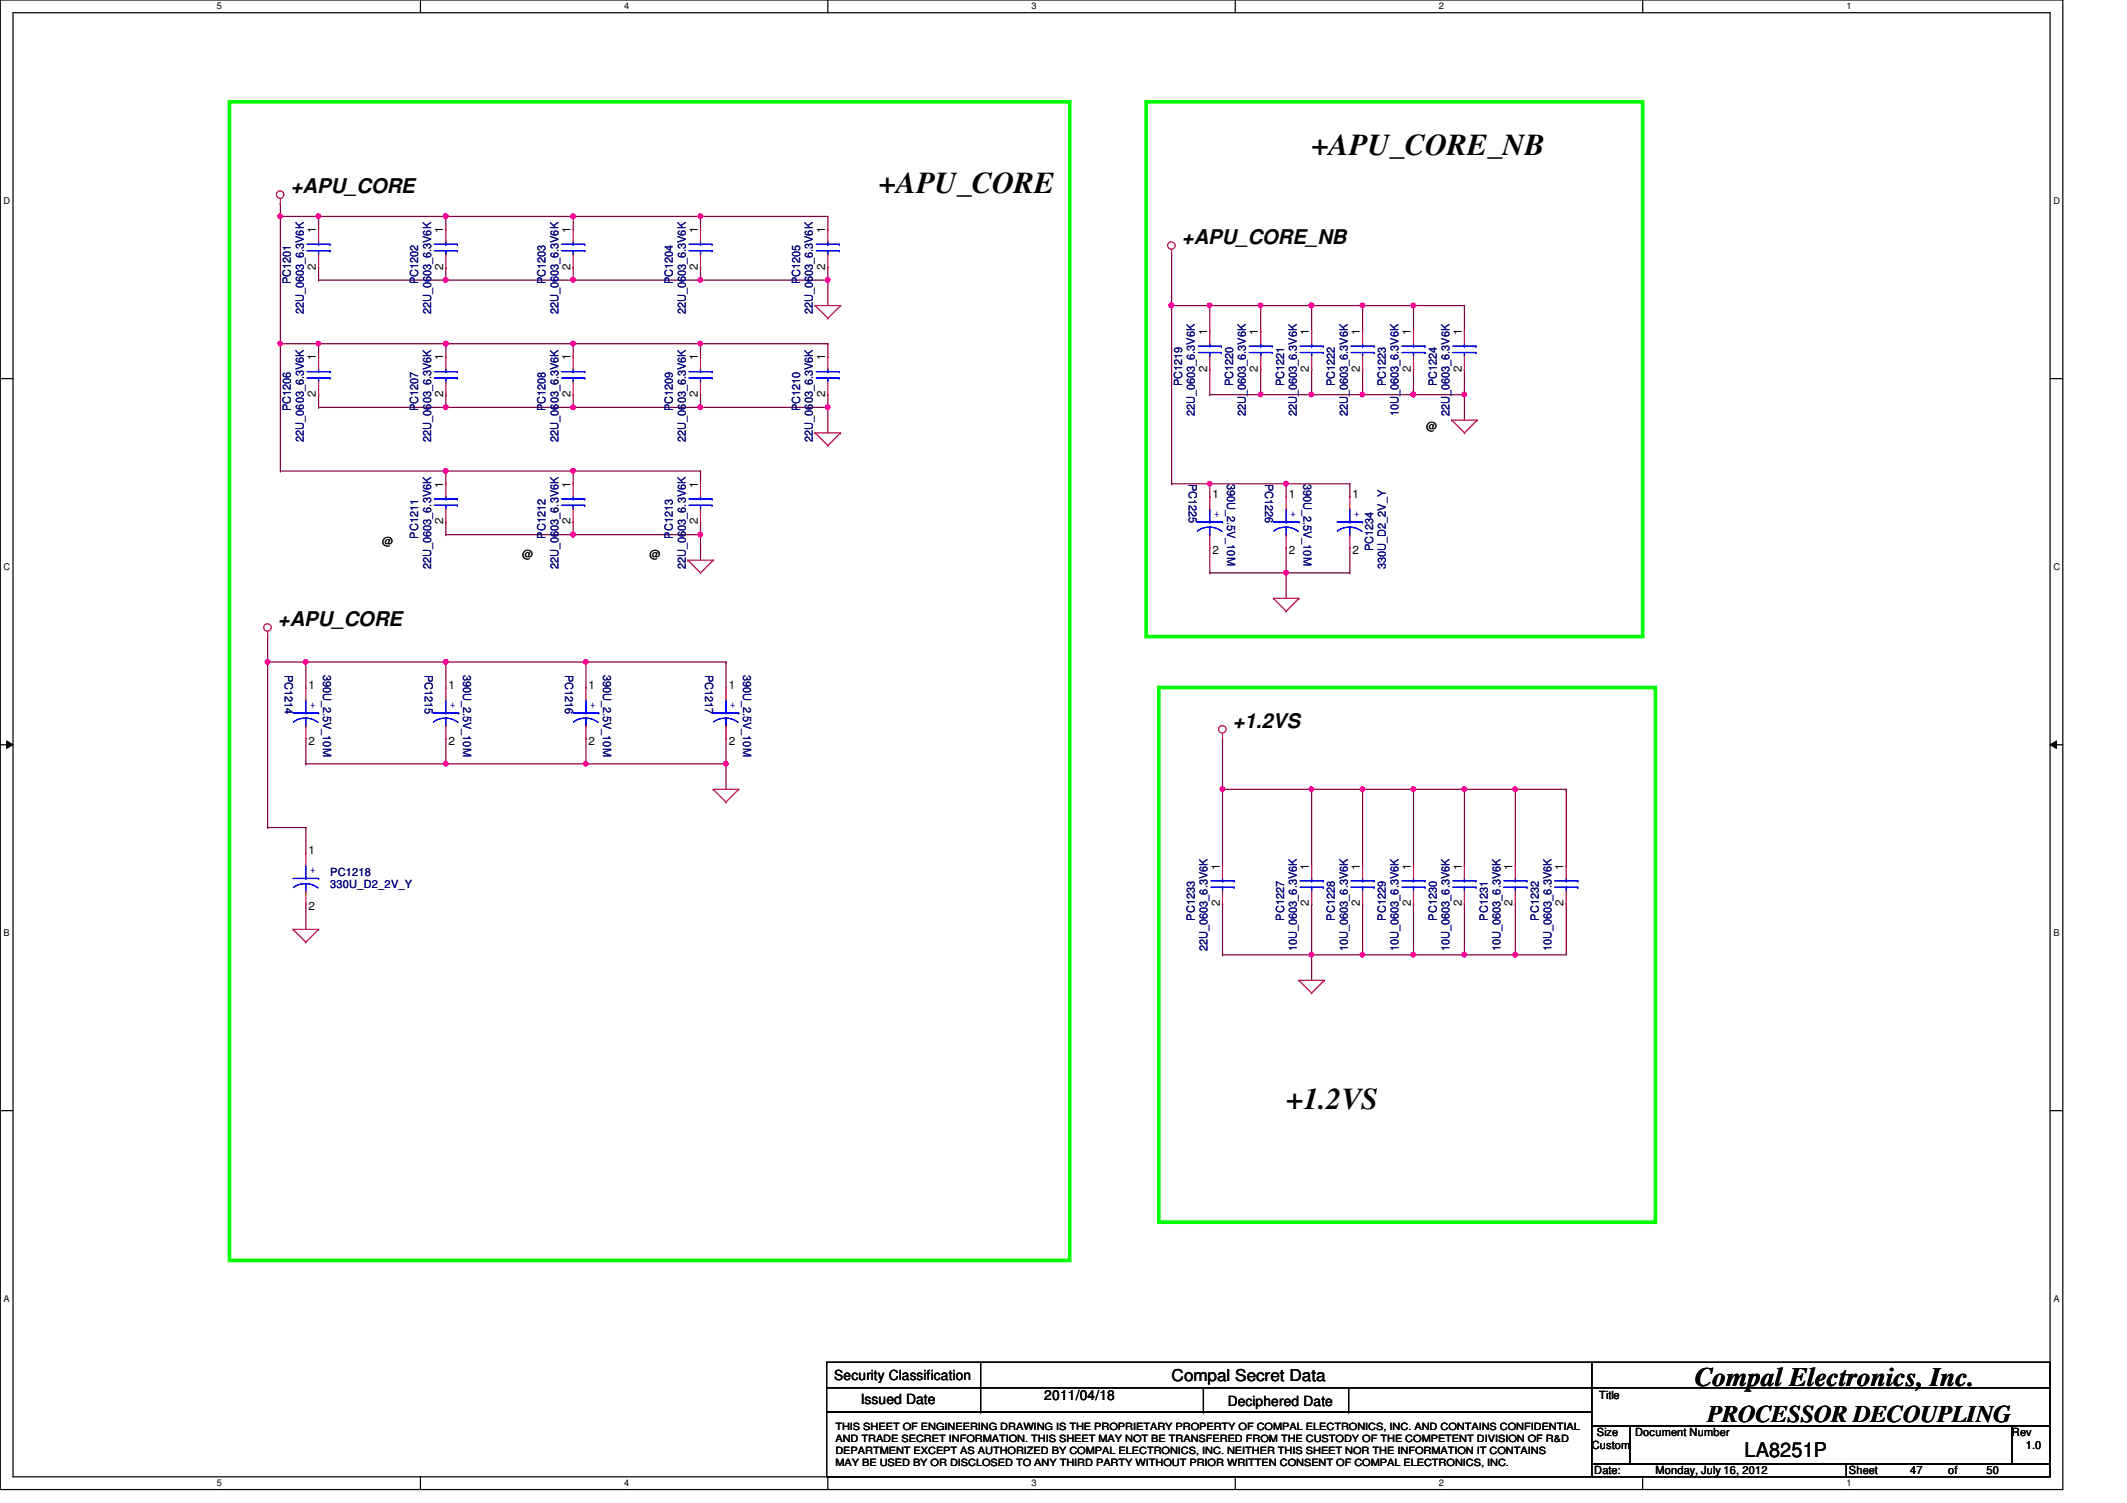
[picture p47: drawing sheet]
<svg xmlns="http://www.w3.org/2000/svg" width="297mm" height="210mm" viewBox="0 0 297 210" stroke-linecap="round" stroke-linejoin="round" font-family="sans-serif">
<defs><g id="words">
<g font-size="4.2">
<text x="183.2" y="21.6">+APU_CORE_NB</text>
<text x="122.7" y="26.9">+APU_CORE</text>
<text x="179.6" y="154.9">+1.2VS</text>
</g>
<text font-size="3.7" x="236.7" y="193.6">Compal Electronics, Inc.</text>
<text font-size="3.3" x="238.5" y="198.6">PROCESSOR DECOUPLING</text>
<g font-size="2.8">
<text x="40.6" y="26.9">+APU_CORE</text>
<text x="165.1" y="34">+APU_CORE_NB</text>
<text x="38.8" y="87.4">+APU_CORE</text>
<text x="172.2" y="101.6">+1.2VS</text>
<text x="243.6" y="203.5">LA8251P</text>
</g>
<text font-size="2.3" x="163.6" y="192.9">Compal Secret Data</text>
<g font-size="1.9">
<text x="116.5" y="192.7">Security Classification</text>
<text x="120.2" y="196.1">Issued Date</text>
<text x="145.8" y="195.6">2011/04/18</text>
<text x="171.4" y="196.3">Deciphered Date</text>
</g>
<g font-size="1.6">
<text x="44.1" y="32.6" transform="rotate(-90 44.1 32.6)">1</text>
<text x="61.9" y="32.6" transform="rotate(-90 61.9 32.6)">1</text>
<text x="79.7" y="32.6" transform="rotate(-90 79.7 32.6)">1</text>
<text x="97.4" y="32.6" transform="rotate(-90 97.4 32.6)">1</text>
<text x="115.2" y="32.6" transform="rotate(-90 115.2 32.6)">1</text>
<text x="44.1" y="37.7" transform="rotate(-90 44.1 37.7)">2</text>
<text x="61.9" y="37.7" transform="rotate(-90 61.9 37.7)">2</text>
<text x="79.7" y="37.7" transform="rotate(-90 79.7 37.7)">2</text>
<text x="97.4" y="37.7" transform="rotate(-90 97.4 37.7)">2</text>
<text x="115.2" y="37.7" transform="rotate(-90 115.2 37.7)">2</text>
<text x="168.6" y="46.8" transform="rotate(-90 168.6 46.8)">1</text>
<text x="175.7" y="46.8" transform="rotate(-90 175.7 46.8)">1</text>
<text x="182.8" y="46.8" transform="rotate(-90 182.8 46.8)">1</text>
<text x="189.9" y="46.8" transform="rotate(-90 189.9 46.8)">1</text>
<text x="197" y="46.8" transform="rotate(-90 197 46.8)">1</text>
<text x="204.1" y="46.8" transform="rotate(-90 204.1 46.8)">1</text>
<text x="44.1" y="50.3" transform="rotate(-90 44.1 50.3)">1</text>
<text x="61.9" y="50.3" transform="rotate(-90 61.9 50.3)">1</text>
<text x="79.7" y="50.3" transform="rotate(-90 79.7 50.3)">1</text>
<text x="97.4" y="50.3" transform="rotate(-90 97.4 50.3)">1</text>
<text x="115.2" y="50.3" transform="rotate(-90 115.2 50.3)">1</text>
<text x="168.6" y="51.9" transform="rotate(-90 168.6 51.9)">2</text>
<text x="175.7" y="51.9" transform="rotate(-90 175.7 51.9)">2</text>
<text x="182.8" y="51.9" transform="rotate(-90 182.8 51.9)">2</text>
<text x="189.9" y="51.9" transform="rotate(-90 189.9 51.9)">2</text>
<text x="197" y="51.9" transform="rotate(-90 197 51.9)">2</text>
<text x="204.1" y="51.9" transform="rotate(-90 204.1 51.9)">2</text>
<text x="44.1" y="55.5" transform="rotate(-90 44.1 55.5)">2</text>
<text x="61.9" y="55.5" transform="rotate(-90 61.9 55.5)">2</text>
<text x="79.7" y="55.5" transform="rotate(-90 79.7 55.5)">2</text>
<text x="97.4" y="55.5" transform="rotate(-90 97.4 55.5)">2</text>
<text x="115.2" y="55.5" transform="rotate(-90 115.2 55.5)">2</text>
<text x="199.2" y="60.1">@</text>
<text x="61.9" y="68.1" transform="rotate(-90 61.9 68.1)">1</text>
<text x="79.7" y="68.1" transform="rotate(-90 79.7 68.1)">1</text>
<text x="97.4" y="68.1" transform="rotate(-90 97.4 68.1)">1</text>
<text x="169.3" y="69.5">1</text>
<text x="180" y="69.5">1</text>
<text x="188.9" y="69.5">1</text>
<text x="53.4" y="76.1">@</text>
<text x="61.9" y="73.2" transform="rotate(-90 61.9 73.2)">2</text>
<text x="72.9" y="77.9">@</text>
<text x="79.7" y="73.2" transform="rotate(-90 79.7 73.2)">2</text>
<text x="90.7" y="77.9">@</text>
<text x="97.4" y="73.2" transform="rotate(-90 97.4 73.2)">2</text>
<text x="169.3" y="77.3">2</text>
<text x="180" y="77.3">2</text>
<text x="188.9" y="77.3">2</text>
<text x="43.1" y="96.2">1</text>
<text x="62.6" y="96.2">1</text>
<text x="82.2" y="96.2">1</text>
<text x="101.8" y="96.2">1</text>
<text x="43.1" y="104">2</text>
<text x="62.6" y="104">2</text>
<text x="82.2" y="104">2</text>
<text x="101.8" y="104">2</text>
<text x="43.1" y="119.3">1</text>
<text x="170.3" y="121.5" transform="rotate(-90 170.3 121.5)">1</text>
<text x="182.8" y="121.5" transform="rotate(-90 182.8 121.5)">1</text>
<text x="189.9" y="121.5" transform="rotate(-90 189.9 121.5)">1</text>
<text x="197" y="121.5" transform="rotate(-90 197 121.5)">1</text>
<text x="204.1" y="121.5" transform="rotate(-90 204.1 121.5)">1</text>
<text x="211.2" y="121.5" transform="rotate(-90 211.2 121.5)">1</text>
<text x="218.4" y="121.5" transform="rotate(-90 218.4 121.5)">1</text>
<text x="43.1" y="127.1">2</text>
<text x="170.3" y="126.6" transform="rotate(-90 170.3 126.6)">2</text>
<text x="182.8" y="126.6" transform="rotate(-90 182.8 126.6)">2</text>
<text x="189.9" y="126.6" transform="rotate(-90 189.9 126.6)">2</text>
<text x="197" y="126.6" transform="rotate(-90 197 126.6)">2</text>
<text x="204.1" y="126.6" transform="rotate(-90 204.1 126.6)">2</text>
<text x="211.2" y="126.6" transform="rotate(-90 211.2 126.6)">2</text>
<text x="218.4" y="126.6" transform="rotate(-90 218.4 126.6)">2</text>
<text x="223.3" y="195.4">Title</text>
<text x="222.3" y="202.4">Custom</text>
<text x="223" y="200.6">Size</text>
<text x="228.3" y="200.6">Document Number</text>
<text x="281" y="200.6">Rev</text>
<text x="282.9" y="202.4">1.0</text>
<text x="222.6" y="205.9">Date:</text>
<text x="231.2" y="205.9">Monday, July 16, 2012</text>
<text x="258.2" y="205.9">Sheet</text>
<text x="266.7" y="205.9">47</text>
<text x="272.1" y="205.9">of</text>
<text x="277.4" y="205.9">50</text>
</g>
<g font-size="1.6" fill="#000080">
<text x="40.6" y="39.7" transform="rotate(-90 40.6 39.7)">PC1201</text>
<text x="58.4" y="39.7" transform="rotate(-90 58.4 39.7)">PC1202</text>
<text x="76.2" y="39.7" transform="rotate(-90 76.2 39.7)">PC1203</text>
<text x="94" y="39.7" transform="rotate(-90 94 39.7)">PC1204</text>
<text x="111.8" y="39.7" transform="rotate(-90 111.8 39.7)">PC1205</text>
<text x="42.4" y="43.9" transform="rotate(-90 42.4 43.9)">22U_0603_6.3V6K</text>
<text x="60.2" y="43.9" transform="rotate(-90 60.2 43.9)">22U_0603_6.3V6K</text>
<text x="78" y="43.9" transform="rotate(-90 78 43.9)">22U_0603_6.3V6K</text>
<text x="95.8" y="43.9" transform="rotate(-90 95.8 43.9)">22U_0603_6.3V6K</text>
<text x="113.5" y="43.9" transform="rotate(-90 113.5 43.9)">22U_0603_6.3V6K</text>
<text x="165.1" y="53.9" transform="rotate(-90 165.1 53.9)">PC1219</text>
<text x="172.2" y="53.9" transform="rotate(-90 172.2 53.9)">PC1220</text>
<text x="179.3" y="53.9" transform="rotate(-90 179.3 53.9)">PC1221</text>
<text x="186.4" y="53.9" transform="rotate(-90 186.4 53.9)">PC1222</text>
<text x="193.5" y="53.9" transform="rotate(-90 193.5 53.9)">PC1223</text>
<text x="200.7" y="53.9" transform="rotate(-90 200.7 53.9)">PC1224</text>
<text x="40.6" y="57.4" transform="rotate(-90 40.6 57.4)">PC1206</text>
<text x="58.4" y="57.4" transform="rotate(-90 58.4 57.4)">PC1207</text>
<text x="76.2" y="57.4" transform="rotate(-90 76.2 57.4)">PC1208</text>
<text x="94" y="57.4" transform="rotate(-90 94 57.4)">PC1209</text>
<text x="111.8" y="57.4" transform="rotate(-90 111.8 57.4)">PC1210</text>
<text x="166.9" y="58.1" transform="rotate(-90 166.9 58.1)">22U_0603_6.3V6K</text>
<text x="174" y="58.1" transform="rotate(-90 174 58.1)">22U_0603_6.3V6K</text>
<text x="181.1" y="58.1" transform="rotate(-90 181.1 58.1)">22U_0603_6.3V6K</text>
<text x="188.2" y="58.1" transform="rotate(-90 188.2 58.1)">22U_0603_6.3V6K</text>
<text x="195.3" y="58.1" transform="rotate(-90 195.3 58.1)">10U_0603_6.3V6K</text>
<text x="202.4" y="58.1" transform="rotate(-90 202.4 58.1)">22U_0603_6.3V6K</text>
<text x="42.4" y="61.7" transform="rotate(-90 42.4 61.7)">22U_0603_6.3V6K</text>
<text x="60.2" y="61.7" transform="rotate(-90 60.2 61.7)">22U_0603_6.3V6K</text>
<text x="78" y="61.7" transform="rotate(-90 78 61.7)">22U_0603_6.3V6K</text>
<text x="95.8" y="61.7" transform="rotate(-90 95.8 61.7)">22U_0603_6.3V6K</text>
<text x="113.5" y="61.7" transform="rotate(-90 113.5 61.7)">22U_0603_6.3V6K</text>
<text x="166" y="67.6" transform="rotate(90 166 67.6)">PC1225</text>
<text x="171.4" y="67.6" transform="rotate(90 171.4 67.6)">390U_2.5V_10M</text>
<text x="176.7" y="67.6" transform="rotate(90 176.7 67.6)">PC1226</text>
<text x="182" y="67.6" transform="rotate(90 182 67.6)">390U_2.5V_10M</text>
<text x="58.4" y="75.2" transform="rotate(-90 58.4 75.2)">PC1211</text>
<text x="76.2" y="75.2" transform="rotate(-90 76.2 75.2)">PC1212</text>
<text x="94" y="75.2" transform="rotate(-90 94 75.2)">PC1213</text>
<text x="191.8" y="77" transform="rotate(-90 191.8 77)">PC1234</text>
<text x="60.2" y="79.5" transform="rotate(-90 60.2 79.5)">22U_0603_6.3V6K</text>
<text x="78" y="79.5" transform="rotate(-90 78 79.5)">22U_0603_6.3V6K</text>
<text x="95.8" y="79.5" transform="rotate(-90 95.8 79.5)">22U_0603_6.3V6K</text>
<text x="193.5" y="79.5" transform="rotate(-90 193.5 79.5)">330U_D2_2V_Y</text>
<text x="39.8" y="94.2" transform="rotate(90 39.8 94.2)">PC1214</text>
<text x="45.1" y="94.2" transform="rotate(90 45.1 94.2)">390U_2.5V_10M</text>
<text x="59.3" y="94.2" transform="rotate(90 59.3 94.2)">PC1215</text>
<text x="64.7" y="94.2" transform="rotate(90 64.7 94.2)">390U_2.5V_10M</text>
<text x="78.9" y="94.2" transform="rotate(90 78.9 94.2)">PC1216</text>
<text x="84.2" y="94.2" transform="rotate(90 84.2 94.2)">390U_2.5V_10M</text>
<text x="98.5" y="94.2" transform="rotate(90 98.5 94.2)">PC1217</text>
<text x="103.8" y="94.2" transform="rotate(90 103.8 94.2)">390U_2.5V_10M</text>
<text x="46.1" y="122.3">PC1218</text>
<text x="46.1" y="124">330U_D2_2V_Y</text>
<text x="166.9" y="128.6" transform="rotate(-90 166.9 128.6)">PC1233</text>
<text x="179.3" y="128.6" transform="rotate(-90 179.3 128.6)">PC1227</text>
<text x="186.4" y="128.6" transform="rotate(-90 186.4 128.6)">PC1228</text>
<text x="193.5" y="128.6" transform="rotate(-90 193.5 128.6)">PC1229</text>
<text x="200.7" y="128.6" transform="rotate(-90 200.7 128.6)">PC1230</text>
<text x="207.8" y="128.6" transform="rotate(-90 207.8 128.6)">PC1231</text>
<text x="214.9" y="128.6" transform="rotate(-90 214.9 128.6)">PC1232</text>
<text x="168.7" y="132.8" transform="rotate(-90 168.7 132.8)">22U_0603_6.3V6K</text>
<text x="181.1" y="132.8" transform="rotate(-90 181.1 132.8)">10U_0603_6.3V6K</text>
<text x="188.2" y="132.8" transform="rotate(-90 188.2 132.8)">10U_0603_6.3V6K</text>
<text x="195.3" y="132.8" transform="rotate(-90 195.3 132.8)">10U_0603_6.3V6K</text>
<text x="202.4" y="132.8" transform="rotate(-90 202.4 132.8)">10U_0603_6.3V6K</text>
<text x="209.5" y="132.8" transform="rotate(-90 209.5 132.8)">10U_0603_6.3V6K</text>
<text x="216.7" y="132.8" transform="rotate(-90 216.7 132.8)">10U_0603_6.3V6K</text>
</g>
<g font-size="1.6" fill="#00f">
<text x="169.5" y="72.2">+</text>
<text x="180.2" y="72.2">+</text>
<text x="189.1" y="72.2">+</text>
<text x="43.3" y="98.8">+</text>
<text x="62.8" y="98.8">+</text>
<text x="82.4" y="98.8">+</text>
<text x="101.9" y="98.8">+</text>
<text x="43.3" y="122">+</text>
</g>
<g font-size="1.4">
<text x="116.7" y="201.4">AND TRADE SECRET INFORMATION. THIS SHEET MAY NOT BE TRANSFERED FROM THE CUSTODY OF THE COMPETENT DIVISION OF R&amp;D</text>
<text x="116.7" y="203">DEPARTMENT EXCEPT AS AUTHORIZED BY COMPAL ELECTRONICS, INC. NEITHER THIS SHEET NOR THE INFORMATION IT CONTAINS</text>
<text x="116.7" y="199.7">THIS SHEET OF ENGINEERING DRAWING IS THE PROPRIETARY PROPERTY OF COMPAL ELECTRONICS, INC. AND CONTAINS CONFIDENTIAL</text>
<text x="116.7" y="204.7">MAY BE USED BY OR DISCLOSED TO ANY THIRD PARTY WITHOUT PRIOR WRITTEN CONSENT OF COMPAL ELECTRONICS, INC.</text>
</g>
<g font-size="1.3">
<text x="30.3" y="1.3">5</text>
<text x="87.2" y="1.3">4</text>
<text x="144.1" y="1.3">3</text>
<text x="201" y="1.3">2</text>
<text x="257.8" y="1.3">1</text>
<text x=".5" y="28.4">D</text>
<text x="286.8" y="28.4">D</text>
<text x=".5" y="79.5">C</text>
<text x="286.8" y="79.5">C</text>
<text x=".5" y="130.7">B</text>
<text x="286.8" y="130.7">B</text>
<text x=".5" y="181.8">A</text>
<text x="286.8" y="181.8">A</text>
<text x="30.3" y="207.6">5</text>
<text x="87.2" y="207.6">4</text>
<text x="144.1" y="207.6">3</text>
<text x="201" y="207.6">2</text>
<text x="257.8" y="207.6">1</text>
</g>
</g></defs>
<path d="M0 0h288.1v208h-288.1zM1.8 1.8h284.5v204.4h-284.5z" fill="none" stroke="#000" stroke-width=".17"/>
<g fill="#fff">
<path d="M30.3 .2h.6v1.4h-.6z"/>
<path d="M30.3 206.4h.6v1.4h-.6z"/>
</g>
<path d="M58.7 0v1.8M58.7 206.2v1.8" fill="none" stroke="#000" stroke-width=".17"/>
<g fill="#fff">
<path d="M87.2 .2h.6v1.4h-.6z"/>
<path d="M87.2 206.4h.6v1.4h-.6z"/>
</g>
<path d="M115.6 0v1.8M115.6 206.2v1.8" fill="none" stroke="#000" stroke-width=".17"/>
<g fill="#fff">
<path d="M144.1 .2h.6v1.4h-.6z"/>
<path d="M144.1 206.4h.6v1.4h-.6z"/>
</g>
<path d="M172.5 0v1.8M172.5 206.2v1.8" fill="none" stroke="#000" stroke-width=".17"/>
<g fill="#fff">
<path d="M201 .2h.6v1.4h-.6z"/>
<path d="M201 206.4h.6v1.4h-.6z"/>
</g>
<path d="M229.4 0v1.8M229.4 206.2v1.8" fill="none" stroke="#000" stroke-width=".17"/>
<g fill="#fff">
<path d="M257.8 .2h.7v1.4h-.7z"/>
<path d="M257.8 206.4h.7v1.4h-.7z"/>
<path d="M.5 27.3h.9v1.4h-.9z"/>
<path d="M286.8 27.3h.9v1.4h-.9z"/>
<path d="M.5 78.4h.9v1.4h-.9z"/>
<path d="M286.8 78.4h.9v1.4h-.9z"/>
</g>
<path d="M0 52.9h1.8M286.3 52.9h1.8" fill="none" stroke="#000" stroke-width=".17"/>
<g fill="#fff">
<path d="M.5 129.5h.8v1.4h-.8z"/>
<path d="M286.8 129.5h.8v1.4h-.8z"/>
</g>
<path d="M0 104h1.8M286.3 104h1.8" fill="none" stroke="#000" stroke-width=".17"/>
<path d="M.9 103.5l.9 .5-.9 .5zM286.3 104l.9-.5v1z" fill="#000"/>
<path d="M.9 103.5l.9 .5-.9 .5zM286.3 104l.9-.5v1z" fill="none" stroke="#000" stroke-width=".14"/>
<g fill="#fff">
<path d="M.5 180.6h.8v1.4h-.8z"/>
<path d="M286.8 180.6h.8v1.4h-.8z"/>
</g>
<path d="M0 155.1h1.8M286.3 155.1h1.8" fill="none" stroke="#000" stroke-width=".17"/>
<path d="M32 14.2h117.4v161.8h-117.4zM160.1 14.2h69.3v74.7h-69.3zM161.8 96h69.4v74.7h-69.4z" fill="none" stroke="#0f0" stroke-width=".51"/>
<path d="M183.2 110.2h14.2M190.3 110.2h.1M197.4 110.2h.1M204.5 110.2h14.2M211.6 110.2h.1M218.7 110.2h.1M183.2 133.3h.1M183.2 133.3h7.1" fill="none" stroke="#800040" stroke-width=".17"/>
<circle cx="183.1" cy="133.3" r=".32" fill="#f0f"/>
<circle cx="183.1" cy="133.3" r=".32" fill="none" stroke="#f0f" stroke-width=".17"/>
<path d="M97.8 56.9h.1M97.8 56.9h17.8M197.4 110.2h7.1M204.5 110.2h.1M183.2 133.3h.1M183.2 133.3v3.6M190.3 133.3h.1M190.3 133.3h7.1" fill="none" stroke="#800040" stroke-width=".17"/>
<circle cx="115.6" cy="56.9" r=".32" fill="#f0f"/>
<circle cx="115.6" cy="56.9" r=".32" fill="none" stroke="#f0f" stroke-width=".17"/>
<circle cx="97.8" cy="56.9" r=".32" fill="#f0f"/>
<circle cx="97.8" cy="56.9" r=".32" fill="none" stroke="#f0f" stroke-width=".17"/>
<path d="M97.8 39.1h.1M97.8 39.1h17.8M37.4 115.6h.1M37.4 115.6h5.3" fill="none" stroke="#800040" stroke-width=".17"/>
<circle cx="115.6" cy="39.1" r=".32" fill="#f0f"/>
<circle cx="115.6" cy="39.1" r=".32" fill="none" stroke="#f0f" stroke-width=".17"/>
<circle cx="97.8" cy="39.1" r=".32" fill="#f0f"/>
<circle cx="97.8" cy="39.1" r=".32" fill="none" stroke="#f0f" stroke-width=".17"/>
<path d="M62.3 37.3h.1M62.3 37.3v1.8M80 37.3h.1M80 30.2h.1M80 37.3v1.8M80 30.2h17.8M97.8 37.3h.1M97.8 37.3v1.8M115.6 37.3h.1M115.6 37.3v1.8" fill="none" stroke="#800040" stroke-width=".17"/>
<circle cx="80" cy="30.2" r=".32" fill="#f0f"/>
<circle cx="80" cy="30.2" r=".32" fill="none" stroke="#f0f" stroke-width=".17"/>
<path d="M62.3 48h.1M62.3 48v1.8M62.3 48h17.7M115.6 56.9h.1M115.6 56.9v3.6" fill="none" stroke="#800040" stroke-width=".17"/>
<circle cx="80" cy="48" r=".32" fill="#f0f"/>
<circle cx="80" cy="48" r=".32" fill="none" stroke="#f0f" stroke-width=".17"/>
<circle cx="62.2" cy="48" r=".32" fill="#f0f"/>
<circle cx="62.2" cy="48" r=".32" fill="none" stroke="#f0f" stroke-width=".17"/>
<path d="M44.5 55.1h.1M44.5 48h.1M44.5 55.1v1.8M44.5 48h17.8M80 48h.1M80 48v1.8" fill="none" stroke="#800040" stroke-width=".17"/>
<circle cx="62.2" cy="48" r=".32" fill="#f0f"/>
<circle cx="62.2" cy="48" r=".32" fill="none" stroke="#f0f" stroke-width=".17"/>
<circle cx="44.5" cy="48" r=".32" fill="#f0f"/>
<circle cx="44.5" cy="48" r=".32" fill="none" stroke="#f0f" stroke-width=".17"/>
<path d="M44.5 48h.1M44.5 56.9h.1M44.5 48v1.8M62.3 55.1h.1M62.3 55.1v1.8h-17.8M80 55.1h.1M80 55.1v1.8M62.3 106.7h.1M62.3 106.7h19.5" fill="none" stroke="#800040" stroke-width=".17"/>
<circle cx="62.2" cy="106.7" r=".32" fill="#f0f"/>
<circle cx="62.2" cy="106.7" r=".32" fill="none" stroke="#f0f" stroke-width=".17"/>
<path d="M81.8 106.7h.1M81.8 106.7h19.6" fill="none" stroke="#800040" stroke-width=".17"/>
<circle cx="101.4" cy="106.7" r=".32" fill="#f0f"/>
<circle cx="101.4" cy="106.7" r=".32" fill="none" stroke="#f0f" stroke-width=".17"/>
<circle cx="81.8" cy="106.7" r=".32" fill="#f0f"/>
<circle cx="81.8" cy="106.7" r=".32" fill="none" stroke="#f0f" stroke-width=".17"/>
<g fill="none" stroke="#800040" stroke-width=".17">
<path d="M39.2 30.2h.1M39.2 30.2v17.8M115.6 39.1h.1M115.6 39.1v3.6M39.2 48h.1M39.2 48h5.3M39.2 65.8h.1M39.2 65.8h23.1M62.3 74.7h.1M80 72.9h.1M80 72.9v1.8h-17.7M97.8 72.9h.1"/>
<path d="M97.8 72.9v1.8"/>
</g>
<circle cx="80" cy="74.6" r=".32" fill="#f0f"/>
<circle cx="80" cy="74.6" r=".32" fill="none" stroke="#f0f" stroke-width=".17"/>
<path d="M80 65.8h.1M80 65.8v1.8M80 65.8h17.8" fill="none" stroke="#800040" stroke-width=".17"/>
<circle cx="80" cy="65.8" r=".32" fill="#f0f"/>
<circle cx="80" cy="65.8" r=".32" fill="none" stroke="#f0f" stroke-width=".17"/>
<path d="M80 74.7h.1M80 74.7h17.8" fill="none" stroke="#800040" stroke-width=".17"/>
<circle cx="97.8" cy="74.6" r=".32" fill="#f0f"/>
<circle cx="97.8" cy="74.6" r=".32" fill="none" stroke="#f0f" stroke-width=".17"/>
<circle cx="80" cy="74.6" r=".32" fill="#f0f"/>
<circle cx="80" cy="74.6" r=".32" fill="none" stroke="#f0f" stroke-width=".17"/>
<g fill="none" stroke="#800040" stroke-width=".17">
<path d="M62.3 56.9h.1M62.3 56.9h17.7M80 48h.1M80 48h17.8M115.6 48h.1M115.6 48v1.8M62.3 72.9h.1M62.3 65.8h.1M62.3 65.8v1.8M62.3 72.9v1.8M97.8 65.8h.1M97.8 74.7h.1"/>
<path d="M97.8 65.8v1.8M97.8 74.7v3.5M37.4 92.5h.1M37.4 88.9h.1M37.4 92.5h5.3M37.4 88.9v3.6"/>
</g>
<circle cx="62.2" cy="56.9" r=".32" fill="#f0f"/>
<circle cx="62.2" cy="56.9" r=".32" fill="none" stroke="#f0f" stroke-width=".17"/>
<path d="M80 56.9h.1M80 56.9h17.8" fill="none" stroke="#800040" stroke-width=".17"/>
<circle cx="80" cy="56.9" r=".32" fill="#f0f"/>
<circle cx="80" cy="56.9" r=".32" fill="none" stroke="#f0f" stroke-width=".17"/>
<path d="M97.8 48h.1M97.8 48v1.8M97.8 48h17.8" fill="none" stroke="#800040" stroke-width=".17"/>
<circle cx="97.8" cy="48" r=".32" fill="#f0f"/>
<circle cx="97.8" cy="48" r=".32" fill="none" stroke="#f0f" stroke-width=".17"/>
<g fill="none" stroke="#800040" stroke-width=".17">
<path d="M39.2 28.4h.1M39.2 28.4v1.8M44.5 37.3h.1M44.5 30.2h.1M44.5 30.2v1.8M44.5 37.3v1.8M97.8 55.1h.1M97.8 55.1v1.8M115.6 55.1h.1M115.6 55.1v1.8M62.3 65.8h.1M62.3 65.8h17.7"/>
<path d="M101.4 103.1h.1M101.4 103.1v3.6"/>
</g>
<circle cx="62.2" cy="65.8" r=".32" fill="#f0f"/>
<circle cx="62.2" cy="65.8" r=".32" fill="none" stroke="#f0f" stroke-width=".17"/>
<path d="M81.8 92.5h.1M81.8 92.5h19.6" fill="none" stroke="#800040" stroke-width=".17"/>
<circle cx="81.8" cy="92.4" r=".32" fill="#f0f"/>
<circle cx="81.8" cy="92.4" r=".32" fill="none" stroke="#f0f" stroke-width=".17"/>
<path d="M39.2 48h.1M39.2 48v17.8M42.7 92.5h.1M42.7 92.5v3.5" fill="none" stroke="#800040" stroke-width=".17"/>
<circle cx="39.1" cy="48" r=".32" fill="#f0f"/>
<circle cx="39.1" cy="48" r=".32" fill="none" stroke="#f0f" stroke-width=".17"/>
<path d="M37.4 92.5h.1M37.4 92.5v23.1" fill="none" stroke="#800040" stroke-width=".17"/>
<circle cx="37.4" cy="92.4" r=".32" fill="#f0f"/>
<circle cx="37.4" cy="92.4" r=".32" fill="none" stroke="#f0f" stroke-width=".17"/>
<path d="M42.7 92.5h.1M42.7 92.5h19.6M62.3 92.5h.1M62.3 92.5v3.5M101.4 92.5h.1M101.4 92.5v3.5M42.7 103.1h.1M42.7 103.1v3.6M62.3 103.1h.1M62.3 103.1v3.6M101.4 106.7h.1M101.4 106.7v3.5" fill="none" stroke="#800040" stroke-width=".17"/>
<circle cx="62.2" cy="92.4" r=".32" fill="#f0f"/>
<circle cx="62.2" cy="92.4" r=".32" fill="none" stroke="#f0f" stroke-width=".17"/>
<circle cx="42.7" cy="92.4" r=".32" fill="#f0f"/>
<circle cx="42.7" cy="92.4" r=".32" fill="none" stroke="#f0f" stroke-width=".17"/>
<path d="M62.3 92.5h.1M62.3 92.5h19.5M81.8 92.5h.1M81.8 92.5v3.5M42.7 115.6h.1M42.7 115.6v3.5M81.8 103.1h.1M81.8 103.1v3.6M42.7 126.2h.1M42.7 126.2v3.6" fill="none" stroke="#800040" stroke-width=".17"/>
<circle cx="62.2" cy="92.4" r=".32" fill="#f0f"/>
<circle cx="62.2" cy="92.4" r=".32" fill="none" stroke="#f0f" stroke-width=".17"/>
<path d="M39.2 30.2h.1M39.2 30.2h5.3" fill="none" stroke="#800040" stroke-width=".17"/>
<circle cx="39.1" cy="30.2" r=".32" fill="#f0f"/>
<circle cx="39.1" cy="30.2" r=".32" fill="none" stroke="#f0f" stroke-width=".17"/>
<path d="M62.3 39.1h.1M62.3 39.1h17.7M97.8 30.2h.1M97.8 30.2v1.8" fill="none" stroke="#800040" stroke-width=".17"/>
<circle cx="62.2" cy="39.1" r=".32" fill="#f0f"/>
<circle cx="62.2" cy="39.1" r=".32" fill="none" stroke="#f0f" stroke-width=".17"/>
<path d="M44.5 39.1h.1M44.5 39.1h17.8M97.8 30.2h.1M97.8 30.2h17.8M115.6 30.2h.1M115.6 30.2v1.8" fill="none" stroke="#800040" stroke-width=".17"/>
<circle cx="97.8" cy="30.2" r=".32" fill="#f0f"/>
<circle cx="97.8" cy="30.2" r=".32" fill="none" stroke="#f0f" stroke-width=".17"/>
<path d="M62.3 30.2h.1M62.3 30.2h17.7" fill="none" stroke="#800040" stroke-width=".17"/>
<circle cx="62.2" cy="30.2" r=".32" fill="#f0f"/>
<circle cx="62.2" cy="30.2" r=".32" fill="none" stroke="#f0f" stroke-width=".17"/>
<path d="M80 39.1h.1M80 39.1h17.8" fill="none" stroke="#800040" stroke-width=".17"/>
<circle cx="80" cy="39.1" r=".32" fill="#f0f"/>
<circle cx="80" cy="39.1" r=".32" fill="none" stroke="#f0f" stroke-width=".17"/>
<path d="M44.5 30.2h.1M44.5 30.2h17.8M80 30.2h.1M80 30.2v1.8" fill="none" stroke="#800040" stroke-width=".17"/>
<circle cx="62.2" cy="30.2" r=".32" fill="#f0f"/>
<circle cx="62.2" cy="30.2" r=".32" fill="none" stroke="#f0f" stroke-width=".17"/>
<circle cx="44.5" cy="30.2" r=".32" fill="#f0f"/>
<circle cx="44.5" cy="30.2" r=".32" fill="none" stroke="#f0f" stroke-width=".17"/>
<path d="M62.3 30.2h.1M62.3 30.2v1.8M42.7 106.7h.1M42.7 106.7h19.6M170.7 110.2h.1M170.7 110.2v10.7" fill="none" stroke="#800040" stroke-width=".17"/>
<circle cx="170.7" cy="110.2" r=".32" fill="#f0f"/>
<circle cx="170.7" cy="110.2" r=".32" fill="none" stroke="#f0f" stroke-width=".17"/>
<g fill="none" stroke="#800040" stroke-width=".17">
<path d="M197.4 55.1h.1M197.4 55.1h7.1M168.9 67.6h.1M168.9 76.5h.1M168.9 67.6v1.7M168.9 76.5v3.5M179.6 76.5h.1M179.6 76.5v7.1M179.6 80h.1M170.7 110.2h.1M170.7 110.2h12.5M170.7 126.2h.1"/>
<path d="M170.7 133.3h.1M170.7 126.2v7.1M170.7 133.3h12.5"/>
</g>
<circle cx="197.4" cy="55.1" r=".32" fill="#f0f"/>
<circle cx="197.4" cy="55.1" r=".32" fill="none" stroke="#f0f" stroke-width=".17"/>
<path d="M183.2 55.1h.1M183.2 55.1h7.1" fill="none" stroke="#800040" stroke-width=".17"/>
<circle cx="183.1" cy="55.1" r=".32" fill="#f0f"/>
<circle cx="183.1" cy="55.1" r=".32" fill="none" stroke="#f0f" stroke-width=".17"/>
<path d="M176.1 55.1h.1M176.1 55.1h7.1" fill="none" stroke="#800040" stroke-width=".17"/>
<circle cx="176" cy="55.1" r=".32" fill="#f0f"/>
<circle cx="176" cy="55.1" r=".32" fill="none" stroke="#f0f" stroke-width=".17"/>
<path d="M204.5 55.1h.1M204.5 55.1v3.6" fill="none" stroke="#800040" stroke-width=".17"/>
<circle cx="204.5" cy="55.1" r=".32" fill="#f0f"/>
<circle cx="204.5" cy="55.1" r=".32" fill="none" stroke="#f0f" stroke-width=".17"/>
<path d="M163.6 42.7h.1M163.6 42.7h5.3M168.9 55.1h.1M168.9 55.1h7.2M190.3 55.1h.1M190.3 55.1h7.1M163.6 67.6h.1M163.6 67.6h5.3" fill="none" stroke="#800040" stroke-width=".17"/>
<circle cx="197.4" cy="55.1" r=".32" fill="#f0f"/>
<circle cx="197.4" cy="55.1" r=".32" fill="none" stroke="#f0f" stroke-width=".17"/>
<circle cx="190.3" cy="55.1" r=".32" fill="#f0f"/>
<circle cx="190.3" cy="55.1" r=".32" fill="none" stroke="#f0f" stroke-width=".17"/>
<path d="M163.6 42.7h.1M163.6 42.7v24.9" fill="none" stroke="#800040" stroke-width=".17"/>
<circle cx="163.6" cy="42.6" r=".32" fill="#f0f"/>
<circle cx="163.6" cy="42.6" r=".32" fill="none" stroke="#f0f" stroke-width=".17"/>
<path d="M168.9 42.7h.1M168.9 42.7h7.2M183.2 51.6h.1M183.2 51.6v3.5M190.3 51.6h.1M190.3 51.6v3.5M197.4 51.6h.1M197.4 51.6v3.5" fill="none" stroke="#800040" stroke-width=".17"/>
<circle cx="176" cy="42.6" r=".32" fill="#f0f"/>
<circle cx="176" cy="42.6" r=".32" fill="none" stroke="#f0f" stroke-width=".17"/>
<circle cx="168.9" cy="42.6" r=".32" fill="#f0f"/>
<circle cx="168.9" cy="42.6" r=".32" fill="none" stroke="#f0f" stroke-width=".17"/>
<g fill="none" stroke="#800040" stroke-width=".17">
<path d="M168.9 42.7h.1M168.9 51.6h.1M168.9 42.7v3.5M168.9 51.6v3.5M176.1 42.7h.1M176.1 51.6h.1M176.1 42.7v3.5M176.1 51.6v3.5M190.3 42.7h.1M190.3 42.7h14.2M197.4 42.7h.1M204.5 42.7h.1"/>
<path d="M204.5 42.7v3.5"/>
</g>
<circle cx="197.4" cy="42.6" r=".32" fill="#f0f"/>
<circle cx="197.4" cy="42.6" r=".32" fill="none" stroke="#f0f" stroke-width=".17"/>
<circle cx="190.3" cy="42.6" r=".32" fill="#f0f"/>
<circle cx="190.3" cy="42.6" r=".32" fill="none" stroke="#f0f" stroke-width=".17"/>
<path d="M183.2 42.7h.1M183.2 42.7h7.1M197.4 42.7h.1M197.4 42.7v3.5" fill="none" stroke="#800040" stroke-width=".17"/>
<circle cx="183.1" cy="42.6" r=".32" fill="#f0f"/>
<circle cx="183.1" cy="42.6" r=".32" fill="none" stroke="#f0f" stroke-width=".17"/>
<path d="M176.1 42.7h.1M176.1 42.7h7.1M190.3 42.7h.1M190.3 42.7v3.5" fill="none" stroke="#800040" stroke-width=".17"/>
<circle cx="183.1" cy="42.6" r=".32" fill="#f0f"/>
<circle cx="183.1" cy="42.6" r=".32" fill="none" stroke="#f0f" stroke-width=".17"/>
<path d="M163.6 35.6h.1M163.6 35.6v7.1M183.2 42.7h.1M183.2 42.7v3.5" fill="none" stroke="#800040" stroke-width=".17"/>
<circle cx="163.6" cy="42.6" r=".32" fill="#f0f"/>
<circle cx="163.6" cy="42.6" r=".32" fill="none" stroke="#f0f" stroke-width=".17"/>
<path d="M168.9 67.6h.1M168.9 67.6h10.7M179.6 67.6h.1M179.6 67.6v1.7" fill="none" stroke="#800040" stroke-width=".17"/>
<circle cx="168.9" cy="67.5" r=".32" fill="#f0f"/>
<circle cx="168.9" cy="67.5" r=".32" fill="none" stroke="#f0f" stroke-width=".17"/>
<path d="M168.9 80h.1M168.9 80h10.7" fill="none" stroke="#800040" stroke-width=".17"/>
<circle cx="179.6" cy="80" r=".32" fill="#f0f"/>
<circle cx="179.6" cy="80" r=".32" fill="none" stroke="#f0f" stroke-width=".17"/>
<path d="M183.2 110.2h.1M183.2 110.2v10.7" fill="none" stroke="#800040" stroke-width=".17"/>
<circle cx="183.1" cy="110.2" r=".32" fill="#f0f"/>
<circle cx="183.1" cy="110.2" r=".32" fill="none" stroke="#f0f" stroke-width=".17"/>
<path d="M190.3 110.2h.1M190.3 110.2v10.7" fill="none" stroke="#800040" stroke-width=".17"/>
<circle cx="190.3" cy="110.2" r=".32" fill="#f0f"/>
<circle cx="190.3" cy="110.2" r=".32" fill="none" stroke="#f0f" stroke-width=".17"/>
<path d="M197.4 110.2h.1M197.4 110.2v10.7" fill="none" stroke="#800040" stroke-width=".17"/>
<circle cx="197.4" cy="110.2" r=".32" fill="#f0f"/>
<circle cx="197.4" cy="110.2" r=".32" fill="none" stroke="#f0f" stroke-width=".17"/>
<path d="M183.2 126.2h.1M183.2 126.2v7.1M190.3 126.2h.1M190.3 126.2v7.1" fill="none" stroke="#800040" stroke-width=".17"/>
<circle cx="190.3" cy="133.3" r=".32" fill="#f0f"/>
<circle cx="190.3" cy="133.3" r=".32" fill="none" stroke="#f0f" stroke-width=".17"/>
<path d="M197.4 126.2h.1M197.4 126.2v7.1" fill="none" stroke="#800040" stroke-width=".17"/>
<circle cx="197.4" cy="133.3" r=".32" fill="#f0f"/>
<circle cx="197.4" cy="133.3" r=".32" fill="none" stroke="#f0f" stroke-width=".17"/>
<path d="M204.5 110.2h.1M204.5 110.2v10.7" fill="none" stroke="#800040" stroke-width=".17"/>
<circle cx="204.5" cy="110.2" r=".32" fill="#f0f"/>
<circle cx="204.5" cy="110.2" r=".32" fill="none" stroke="#f0f" stroke-width=".17"/>
<path d="M211.6 110.2h.1M211.6 110.2v10.7" fill="none" stroke="#800040" stroke-width=".17"/>
<circle cx="211.6" cy="110.2" r=".32" fill="#f0f"/>
<circle cx="211.6" cy="110.2" r=".32" fill="none" stroke="#f0f" stroke-width=".17"/>
<path d="M218.7 110.2h.1M218.7 110.2v10.7M197.4 133.3h.1M204.5 126.2h.1M204.5 133.3h.1M204.5 126.2v7.1M211.6 126.2h.1M211.6 126.2v7.1h-14.2" fill="none" stroke="#800040" stroke-width=".17"/>
<circle cx="211.6" cy="133.3" r=".32" fill="#f0f"/>
<circle cx="211.6" cy="133.3" r=".32" fill="none" stroke="#f0f" stroke-width=".17"/>
<circle cx="204.5" cy="133.3" r=".32" fill="#f0f"/>
<circle cx="204.5" cy="133.3" r=".32" fill="none" stroke="#f0f" stroke-width=".17"/>
<path d="M204.5 51.6h.1M204.5 51.6v3.5M179.6 67.6h8.9M188.5 67.6h.1M170.7 103.1h.1M170.7 103.1v7.1M211.6 133.3h.1M218.7 126.2h.1M218.7 126.2v7.1h-7.1" fill="none" stroke="#800040" stroke-width=".17"/>
<circle cx="179.6" cy="67.5" r=".32" fill="#f0f"/>
<circle cx="179.6" cy="67.5" r=".32" fill="none" stroke="#f0f" stroke-width=".17"/>
<path d="M188.5 69.3h.1M188.5 67.6v1.7M188.5 76.5v3.5M179.6 80h.1M179.6 80h8.9M188.5 80h.1" fill="none" stroke="#800040" stroke-width=".17"/>
<g fill="none" stroke="#f00" stroke-width=".17">
<path d="M39.2 28.4h.1M39.2 27.7v.7M44.5 32h.1M44.5 37.3h.1M44.5 32v1.8M44.5 35.6v1.7M62.3 32h.1M62.3 37.3h.1M62.3 32v1.8M62.3 35.6v1.7M80 32h.1M80 37.3h.1"/>
<path d="M80 32v1.8M80 35.6v1.7M97.8 32h.1M97.8 37.3h.1M97.8 32v1.8M97.8 35.6v1.7M115.6 32h.1M115.6 37.3h.1M115.6 32v1.8M115.6 35.6v1.7M163.6 35.6h.1M163.6 34.8v.8"/>
<path d="M44.5 49.8h.1M44.5 55.1h.1M44.5 49.8v1.8M44.5 53.3v1.8M62.3 49.8h.1M62.3 55.1h.1M62.3 49.8v1.8M62.3 53.3v1.8M80 49.8h.1M80 55.1h.1M80 49.8v1.8M80 53.3v1.8"/>
<path d="M97.8 49.8h.1M97.8 55.1h.1M97.8 49.8v1.8M97.8 53.3v1.8M113.8 42.7h.1M113.8 42.7h3.6M113.8 42.7l1.8 1.7M115.6 44.4h.1M115.6 49.8h.1M115.6 55.1h.1M115.6 49.8v1.8M115.6 53.3v1.8"/>
<path d="M117.4 42.7h.1M117.4 42.7l-1.8 1.7M168.9 46.2h.1M168.9 51.6h.1M168.9 46.2v1.8M168.9 49.8v1.8M176.1 46.2h.1M176.1 51.6h.1M176.1 46.2v1.8M176.1 49.8v1.8M183.2 46.2h.1M183.2 51.6h.1"/>
<path d="M183.2 46.2v1.8M183.2 49.8v1.8M190.3 46.2h.1M190.3 51.6h.1M190.3 46.2v1.8M190.3 49.8v1.8M197.4 46.2h.1M197.4 51.6h.1M197.4 46.2v1.8M197.4 49.8v1.8M202.7 58.7h.1M202.7 58.7h3.6"/>
<path d="M202.7 58.7l1.8 1.8M204.5 46.2h.1M204.5 51.6h.1M204.5 46.2v1.8M204.5 49.8v1.8M206.3 58.7h.1M206.3 58.7l-1.8 1.8M62.3 67.6h.1M62.3 72.9h.1M62.3 67.6v1.7M62.3 71.1v1.8M80 67.6h.1"/>
<path d="M80 72.9h.1M80 67.6v1.7M80 71.1v1.8M96.1 78.2h.1M96.1 78.2h3.5M96.1 78.2l1.7 1.8M97.8 67.6h.1M97.8 72.9h.1M97.8 67.6v1.7M97.8 71.1v1.8M99.6 78.2h.1M99.6 78.2l-1.8 1.8"/>
<path d="M113.8 60.5h.1M113.8 60.5h3.6M113.8 60.5l1.8 1.7M115.6 62.2h.1M117.4 60.5h.1M117.4 60.5l-1.8 1.7M168.9 69.3h.1M168.9 76.5h.1M168.9 69.3v1.8M168.9 74.7v1.8M179.6 69.3h.1M179.6 76.5h.1"/>
<path d="M179.6 69.3v1.8M179.6 74.7v1.8M188.5 69.3h.1M188.5 76.5h.1M188.5 69.3v1.8M188.5 74.7v1.8M204.5 60.5h.1M37.4 88.9h.1M37.4 88.2v.7M42.7 96h.1M42.7 96v1.8M62.3 96h.1"/>
<path d="M62.3 96v1.8M81.8 96h.1M81.8 96v1.8M97.8 80h.1M101.4 96h.1M101.4 96v1.8M177.8 83.6h.1M177.8 83.6h3.6M177.8 83.6l1.8 1.7M179.6 85.3h.1M181.4 83.6h.1M181.4 83.6l-1.8 1.7"/>
<path d="M42.7 119.1h.1M42.7 103.1h.1M42.7 101.3v1.8M42.7 119.1v1.8M62.3 103.1h.1M62.3 101.3v1.8M81.8 103.1h.1M81.8 101.3v1.8M99.6 110.2h.1M99.6 110.2h3.6M99.6 110.2l1.8 1.8M101.4 112h.1"/>
<path d="M101.4 103.1h.1M101.4 101.3v1.8M103.2 110.2h.1M103.2 110.2l-1.8 1.8M170.7 103.1h.1M170.7 102.4v.7M40.9 129.8h.1M40.9 129.8h3.6M40.9 129.8l1.8 1.8M42.7 131.6h.1M42.7 126.2h.1M42.7 124.5v1.7"/>
<path d="M44.5 129.8h.1M44.5 129.8l-1.8 1.8M170.7 120.9h.1M170.7 126.2h.1M170.7 120.9v1.8M170.7 124.5v1.7M181.4 136.9h.1M181.4 136.9h3.6M181.4 136.9l1.8 1.8M183.2 138.7h.1M183.2 120.9h.1M183.2 126.2h.1"/>
<path d="M183.2 120.9v1.8M183.2 124.5v1.7M185 136.9h.1M185 136.9l-1.8 1.8M190.3 120.9h.1M190.3 126.2h.1M190.3 120.9v1.8M190.3 124.5v1.7M197.4 120.9h.1M197.4 126.2h.1M197.4 120.9v1.8M197.4 124.5v1.7"/>
<path d="M204.5 120.9h.1M204.5 126.2h.1M204.5 120.9v1.8M204.5 124.5v1.7M211.6 120.9h.1M211.6 126.2h.1M211.6 120.9v1.8M211.6 124.5v1.7M218.7 120.9h.1M218.7 126.2h.1M218.7 120.9v1.8M218.7 124.5v1.7"/>
<circle cx="39.1" cy="27.2" r=".52"/>
<circle cx="163.6" cy="34.3" r=".52"/>
<circle cx="37.4" cy="87.6" r=".52"/>
<circle cx="170.7" cy="101.8" r=".52"/>
</g>
<g fill="none" stroke="#000" stroke-width=".17">
<path d="M115.4 190.2h106.9v3.6h-106.9zM115.4 193.8h106.9v3.4h-106.9zM115.4 197.2h106.9v9h-106.9zM136.9 193.8h.1M136.9 197.2h.1M136.9 190.2v7M168.1 197.2h.1M168.1 193.8v3.4M188.3 197.2h.1M188.3 193.8v3.4M222.3 190.2h64v3.6h-64zM222.3 193.8h64v5.3h-64z"/>
<path d="M222.3 199.1h5.3v5.4h-5.3zM227.6 199.1h53.4v5.4h-53.4zM281 199.1h5.3v5.4h-5.3zM222.3 204.5h35.5v1.7h-35.5zM257.8 204.5h28.5v1.7h-28.5z"/>
</g>
<g fill="none" stroke="#00f" stroke-width=".17">
<path d="M42.9 35h3.2M42.9 34.1h3.2M44.5 34.1h.1M44.5 35h.1M44.5 33.8v.3M44.5 35v.6M46.1 35h.1M46.1 34.1h.1M60.7 35h3.2M60.7 34.1h3.2M62.3 34.1h.1M62.3 35h.1"/>
<path d="M62.3 33.8v.3M62.3 35v.6M63.9 35h.1M63.9 34.1h.1M78.4 35h3.3M78.4 34.1h3.3M80 34.1h.1M80 35h.1M80 33.8v.3M80 35v.6M81.7 35h.1M81.7 34.1h.1"/>
<path d="M96.2 35h3.2M96.2 34.1h3.2M97.8 34.1h.1M97.8 35h.1M97.8 33.8v.3M97.8 35v.6M99.4 35h.1M99.4 34.1h.1M114 35h3.2M114 34.1h3.2M115.6 34.1h.1M115.6 35h.1"/>
<path d="M115.6 33.8v.3M115.6 35v.6M117.2 35h.1M117.2 34.1h.1M42.9 52.8h3.2M42.9 51.9h3.2M44.5 51.9h.1M44.5 52.8h.1M44.5 51.6v.3M44.5 52.8v.5M46.1 52.8h.1M46.1 51.9h.1"/>
<path d="M60.7 52.8h3.2M60.7 51.9h3.2M62.3 51.9h.1M62.3 52.8h.1M62.3 51.6v.3M62.3 52.8v.5M63.9 52.8h.1M63.9 51.9h.1M78.4 52.8h3.3M78.4 51.9h3.3M80 51.9h.1M80 52.8h.1"/>
<path d="M80 51.6v.3M80 52.8v.5M81.7 52.8h.1M81.7 51.9h.1M96.2 52.8h3.2M96.2 51.9h3.2M97.8 51.9h.1M97.8 52.8h.1M97.8 51.6v.3M97.8 52.8v.5M99.4 52.8h.1M99.4 51.9h.1"/>
<path d="M114 52.8h3.2M114 51.9h3.2M115.6 51.9h.1M115.6 52.8h.1M115.6 51.6v.3M115.6 52.8v.5M117.2 52.8h.1M117.2 51.9h.1M167.3 49.2h3.3M167.3 48.3h3.3M168.9 48.3h.1M168.9 49.2h.1"/>
<path d="M168.9 48v.3M168.9 49.2v.6M170.6 49.2h.1M170.6 48.3h.1M174.5 49.2h3.2M174.5 48.3h3.2M176.1 48.3h.1M176.1 49.2h.1M176.1 48v.3M176.1 49.2v.6M177.7 49.2h.1M177.7 48.3h.1"/>
<path d="M181.6 49.2h3.2M181.6 48.3h3.2M183.2 48.3h.1M183.2 49.2h.1M183.2 48v.3M183.2 49.2v.6M184.8 49.2h.1M184.8 48.3h.1M188.7 49.2h3.2M188.7 48.3h3.2M190.3 48.3h.1M190.3 49.2h.1"/>
<path d="M190.3 48v.3M190.3 49.2v.6M191.9 49.2h.1M191.9 48.3h.1M195.8 49.2h3.2M195.8 48.3h3.2M197.4 48.3h.1M197.4 49.2h.1M197.4 48v.3M197.4 49.2v.6M199 49.2h.1M199 48.3h.1"/>
<path d="M202.9 49.2h3.2M202.9 48.3h3.2M204.5 48.3h.1M204.5 49.2h.1M204.5 48v.3M204.5 49.2v.6M206.1 49.2h.1M206.1 48.3h.1M60.7 70.6h3.2M60.7 69.7h3.2M62.3 69.7h.1M62.3 70.6h.1"/>
<path d="M62.3 69.3v.4M62.3 70.6v.5M63.9 70.6h.1M63.9 69.7h.1M78.4 70.6h3.3M78.4 69.7h3.3M80 69.7h.1M80 70.6h.1M80 69.3v.4M80 70.6v.5M81.7 70.6h.1M81.7 69.7h.1"/>
<path d="M96.2 70.6h3.2M96.2 69.7h3.2M97.8 69.7h.1M97.8 70.6h.1M97.8 69.3v.4M97.8 70.6v.5M99.4 70.6h.1M99.4 69.7h.1M167.2 72.9h3.5M168.9 72.9h.1M168.9 73.6l.8 .1 .9 .5M168.9 73.6l-1.1 .2-.6 .4"/>
<path d="M168.9 74.7h.1M168.9 71.1v1.8M168.9 73.6v1.1M170.7 72.9h.1M177.8 72.9h3.6M179.6 72.9h.1M179.6 73.6l.7 .1 1 .5M179.6 73.6l-1.1 .2-.6 .4M179.6 74.7h.1M179.6 71.1v1.8M179.6 73.6v1.1M181.4 72.9h.1"/>
<path d="M186.7 72.9h3.6M188.5 72.9h.1M188.5 73.6l.7 .1 1 .5M188.5 73.6l-1.1 .2-.6 .4M188.5 74.7h.1M188.5 71.1v1.8M188.5 73.6v1.1M190.3 72.9h.1M40.9 99.6h3.6M42.7 99.6h.1M42.7 97.8v1.8M44.5 99.6h.1"/>
<path d="M60.5 99.6h3.5M62.3 99.6h.1M62.3 97.8v1.8M64 99.6h.1M80 99.6h3.6M81.8 99.6h.1M81.8 97.8v1.8M83.6 99.6h.1M99.6 99.6h3.6M101.4 99.6h.1M101.4 97.8v1.8M103.2 99.6h.1"/>
<path d="M42.7 100.3l.7 .1 1 .5M42.7 100.3l-1.1 .2-.6 .3M42.7 101.3h.1M42.7 100.3v1M62.3 100.3l.7 .1 1 .5M62.3 100.3l-1.2 .2-.6 .3M62.3 101.3h.1M62.3 100.3v1M81.8 100.3l.7 .1 1 .5M81.8 100.3l-1.1 .2-.6 .3M81.8 101.3h.1M81.8 100.3v1"/>
<path d="M101.4 100.3l.7 .1 1 .5M101.4 100.3l-1.1 .2-.7 .3M101.4 101.3h.1M101.4 100.3v1M40.9 122.7h3.6M42.7 122.7h.1M42.7 123.4l.7 .1 1 .5M42.7 123.4l-1.1 .2-.6 .4M42.7 124.5h.1M42.7 120.9v1.8M42.7 123.4v1.1M44.5 122.7h.1"/>
<path d="M169.1 123.9h3.2M169.1 123h3.2M170.7 123h.1M170.7 123.9h.1M170.7 122.7v.3M170.7 123.9v.6M172.3 123.9h.1M172.3 123h.1M181.6 123.9h3.2M181.6 123h3.2M183.2 123h.1M183.2 123.9h.1"/>
<path d="M183.2 122.7v.3M183.2 123.9v.6M184.8 123.9h.1M184.8 123h.1M188.7 123.9h3.2M188.7 123h3.2M190.3 123h.1M190.3 123.9h.1M190.3 122.7v.3M190.3 123.9v.6M191.9 123.9h.1M191.9 123h.1"/>
<path d="M195.8 123.9h3.2M195.8 123h3.2M197.4 123h.1M197.4 123.9h.1M197.4 122.7v.3M197.4 123.9v.6M199 123.9h.1M199 123h.1M202.9 123.9h3.2M202.9 123h3.2M204.5 123h.1M204.5 123.9h.1"/>
<path d="M204.5 122.7v.3M204.5 123.9v.6M206.1 123.9h.1M206.1 123h.1M210 123.9h3.2M210 123h3.2M211.6 123h.1M211.6 123.9h.1M211.6 122.7v.3M211.6 123.9v.6M213.2 123.9h.1M213.2 123h.1"/>
<path d="M217.1 123.9h3.2M217.1 123h3.2M218.7 123h.1M218.7 123.9h.1M218.7 122.7v.3M218.7 123.9v.6M220.3 123.9h.1M220.3 123h.1"/>
</g>
<circle cx="183.1" cy="133.3" r=".32" fill="#f0f"/>
<circle cx="183.1" cy="133.3" r=".32" fill="none" stroke="#f0f" stroke-width=".17"/>
<circle cx="115.6" cy="56.9" r=".32" fill="#f0f"/>
<circle cx="115.6" cy="56.9" r=".32" fill="none" stroke="#f0f" stroke-width=".17"/>
<circle cx="97.8" cy="56.9" r=".32" fill="#f0f"/>
<circle cx="97.8" cy="56.9" r=".32" fill="none" stroke="#f0f" stroke-width=".17"/>
<circle cx="115.6" cy="39.1" r=".32" fill="#f0f"/>
<circle cx="115.6" cy="39.1" r=".32" fill="none" stroke="#f0f" stroke-width=".17"/>
<circle cx="97.8" cy="39.1" r=".32" fill="#f0f"/>
<circle cx="97.8" cy="39.1" r=".32" fill="none" stroke="#f0f" stroke-width=".17"/>
<circle cx="80" cy="30.2" r=".32" fill="#f0f"/>
<circle cx="80" cy="30.2" r=".32" fill="none" stroke="#f0f" stroke-width=".17"/>
<circle cx="80" cy="48" r=".32" fill="#f0f"/>
<circle cx="80" cy="48" r=".32" fill="none" stroke="#f0f" stroke-width=".17"/>
<circle cx="62.2" cy="48" r=".32" fill="#f0f"/>
<circle cx="62.2" cy="48" r=".32" fill="none" stroke="#f0f" stroke-width=".17"/>
<circle cx="62.2" cy="48" r=".32" fill="#f0f"/>
<circle cx="62.2" cy="48" r=".32" fill="none" stroke="#f0f" stroke-width=".17"/>
<circle cx="44.5" cy="48" r=".32" fill="#f0f"/>
<circle cx="44.5" cy="48" r=".32" fill="none" stroke="#f0f" stroke-width=".17"/>
<circle cx="62.2" cy="106.7" r=".32" fill="#f0f"/>
<circle cx="62.2" cy="106.7" r=".32" fill="none" stroke="#f0f" stroke-width=".17"/>
<circle cx="101.4" cy="106.7" r=".32" fill="#f0f"/>
<circle cx="101.4" cy="106.7" r=".32" fill="none" stroke="#f0f" stroke-width=".17"/>
<circle cx="81.8" cy="106.7" r=".32" fill="#f0f"/>
<circle cx="81.8" cy="106.7" r=".32" fill="none" stroke="#f0f" stroke-width=".17"/>
<circle cx="80" cy="74.6" r=".32" fill="#f0f"/>
<circle cx="80" cy="74.6" r=".32" fill="none" stroke="#f0f" stroke-width=".17"/>
<circle cx="80" cy="65.8" r=".32" fill="#f0f"/>
<circle cx="80" cy="65.8" r=".32" fill="none" stroke="#f0f" stroke-width=".17"/>
<circle cx="97.8" cy="74.6" r=".32" fill="#f0f"/>
<circle cx="97.8" cy="74.6" r=".32" fill="none" stroke="#f0f" stroke-width=".17"/>
<circle cx="80" cy="74.6" r=".32" fill="#f0f"/>
<circle cx="80" cy="74.6" r=".32" fill="none" stroke="#f0f" stroke-width=".17"/>
<circle cx="62.2" cy="56.9" r=".32" fill="#f0f"/>
<circle cx="62.2" cy="56.9" r=".32" fill="none" stroke="#f0f" stroke-width=".17"/>
<circle cx="80" cy="56.9" r=".32" fill="#f0f"/>
<circle cx="80" cy="56.9" r=".32" fill="none" stroke="#f0f" stroke-width=".17"/>
<circle cx="97.8" cy="48" r=".32" fill="#f0f"/>
<circle cx="97.8" cy="48" r=".32" fill="none" stroke="#f0f" stroke-width=".17"/>
<circle cx="62.2" cy="65.8" r=".32" fill="#f0f"/>
<circle cx="62.2" cy="65.8" r=".32" fill="none" stroke="#f0f" stroke-width=".17"/>
<circle cx="81.8" cy="92.4" r=".32" fill="#f0f"/>
<circle cx="81.8" cy="92.4" r=".32" fill="none" stroke="#f0f" stroke-width=".17"/>
<circle cx="39.1" cy="48" r=".32" fill="#f0f"/>
<circle cx="39.1" cy="48" r=".32" fill="none" stroke="#f0f" stroke-width=".17"/>
<circle cx="37.4" cy="92.4" r=".32" fill="#f0f"/>
<circle cx="37.4" cy="92.4" r=".32" fill="none" stroke="#f0f" stroke-width=".17"/>
<circle cx="62.2" cy="92.4" r=".32" fill="#f0f"/>
<circle cx="62.2" cy="92.4" r=".32" fill="none" stroke="#f0f" stroke-width=".17"/>
<circle cx="42.7" cy="92.4" r=".32" fill="#f0f"/>
<circle cx="42.7" cy="92.4" r=".32" fill="none" stroke="#f0f" stroke-width=".17"/>
<circle cx="62.2" cy="92.4" r=".32" fill="#f0f"/>
<circle cx="62.2" cy="92.4" r=".32" fill="none" stroke="#f0f" stroke-width=".17"/>
<circle cx="39.1" cy="30.2" r=".32" fill="#f0f"/>
<circle cx="39.1" cy="30.2" r=".32" fill="none" stroke="#f0f" stroke-width=".17"/>
<circle cx="62.2" cy="39.1" r=".32" fill="#f0f"/>
<circle cx="62.2" cy="39.1" r=".32" fill="none" stroke="#f0f" stroke-width=".17"/>
<circle cx="97.8" cy="30.2" r=".32" fill="#f0f"/>
<circle cx="97.8" cy="30.2" r=".32" fill="none" stroke="#f0f" stroke-width=".17"/>
<circle cx="62.2" cy="30.2" r=".32" fill="#f0f"/>
<circle cx="62.2" cy="30.2" r=".32" fill="none" stroke="#f0f" stroke-width=".17"/>
<circle cx="80" cy="39.1" r=".32" fill="#f0f"/>
<circle cx="80" cy="39.1" r=".32" fill="none" stroke="#f0f" stroke-width=".17"/>
<circle cx="62.2" cy="30.2" r=".32" fill="#f0f"/>
<circle cx="62.2" cy="30.2" r=".32" fill="none" stroke="#f0f" stroke-width=".17"/>
<circle cx="44.5" cy="30.2" r=".32" fill="#f0f"/>
<circle cx="44.5" cy="30.2" r=".32" fill="none" stroke="#f0f" stroke-width=".17"/>
<circle cx="170.7" cy="110.2" r=".32" fill="#f0f"/>
<circle cx="170.7" cy="110.2" r=".32" fill="none" stroke="#f0f" stroke-width=".17"/>
<circle cx="197.4" cy="55.1" r=".32" fill="#f0f"/>
<circle cx="197.4" cy="55.1" r=".32" fill="none" stroke="#f0f" stroke-width=".17"/>
<circle cx="183.1" cy="55.1" r=".32" fill="#f0f"/>
<circle cx="183.1" cy="55.1" r=".32" fill="none" stroke="#f0f" stroke-width=".17"/>
<circle cx="176" cy="55.1" r=".32" fill="#f0f"/>
<circle cx="176" cy="55.1" r=".32" fill="none" stroke="#f0f" stroke-width=".17"/>
<circle cx="204.5" cy="55.1" r=".32" fill="#f0f"/>
<circle cx="204.5" cy="55.1" r=".32" fill="none" stroke="#f0f" stroke-width=".17"/>
<circle cx="197.4" cy="55.1" r=".32" fill="#f0f"/>
<circle cx="197.4" cy="55.1" r=".32" fill="none" stroke="#f0f" stroke-width=".17"/>
<circle cx="190.3" cy="55.1" r=".32" fill="#f0f"/>
<circle cx="190.3" cy="55.1" r=".32" fill="none" stroke="#f0f" stroke-width=".17"/>
<circle cx="163.6" cy="42.6" r=".32" fill="#f0f"/>
<circle cx="163.6" cy="42.6" r=".32" fill="none" stroke="#f0f" stroke-width=".17"/>
<circle cx="176" cy="42.6" r=".32" fill="#f0f"/>
<circle cx="176" cy="42.6" r=".32" fill="none" stroke="#f0f" stroke-width=".17"/>
<circle cx="168.9" cy="42.6" r=".32" fill="#f0f"/>
<circle cx="168.9" cy="42.6" r=".32" fill="none" stroke="#f0f" stroke-width=".17"/>
<circle cx="197.4" cy="42.6" r=".32" fill="#f0f"/>
<circle cx="197.4" cy="42.6" r=".32" fill="none" stroke="#f0f" stroke-width=".17"/>
<circle cx="190.3" cy="42.6" r=".32" fill="#f0f"/>
<circle cx="190.3" cy="42.6" r=".32" fill="none" stroke="#f0f" stroke-width=".17"/>
<circle cx="183.1" cy="42.6" r=".32" fill="#f0f"/>
<circle cx="183.1" cy="42.6" r=".32" fill="none" stroke="#f0f" stroke-width=".17"/>
<circle cx="183.1" cy="42.6" r=".32" fill="#f0f"/>
<circle cx="183.1" cy="42.6" r=".32" fill="none" stroke="#f0f" stroke-width=".17"/>
<circle cx="163.6" cy="42.6" r=".32" fill="#f0f"/>
<circle cx="163.6" cy="42.6" r=".32" fill="none" stroke="#f0f" stroke-width=".17"/>
<circle cx="168.9" cy="67.5" r=".32" fill="#f0f"/>
<circle cx="168.9" cy="67.5" r=".32" fill="none" stroke="#f0f" stroke-width=".17"/>
<circle cx="179.6" cy="80" r=".32" fill="#f0f"/>
<circle cx="179.6" cy="80" r=".32" fill="none" stroke="#f0f" stroke-width=".17"/>
<circle cx="183.1" cy="110.2" r=".32" fill="#f0f"/>
<circle cx="183.1" cy="110.2" r=".32" fill="none" stroke="#f0f" stroke-width=".17"/>
<circle cx="190.3" cy="110.2" r=".32" fill="#f0f"/>
<circle cx="190.3" cy="110.2" r=".32" fill="none" stroke="#f0f" stroke-width=".17"/>
<circle cx="197.4" cy="110.2" r=".32" fill="#f0f"/>
<circle cx="197.4" cy="110.2" r=".32" fill="none" stroke="#f0f" stroke-width=".17"/>
<circle cx="190.3" cy="133.3" r=".32" fill="#f0f"/>
<circle cx="190.3" cy="133.3" r=".32" fill="none" stroke="#f0f" stroke-width=".17"/>
<circle cx="197.4" cy="133.3" r=".32" fill="#f0f"/>
<circle cx="197.4" cy="133.3" r=".32" fill="none" stroke="#f0f" stroke-width=".17"/>
<circle cx="204.5" cy="110.2" r=".32" fill="#f0f"/>
<circle cx="204.5" cy="110.2" r=".32" fill="none" stroke="#f0f" stroke-width=".17"/>
<circle cx="211.6" cy="110.2" r=".32" fill="#f0f"/>
<circle cx="211.6" cy="110.2" r=".32" fill="none" stroke="#f0f" stroke-width=".17"/>
<circle cx="211.6" cy="133.3" r=".32" fill="#f0f"/>
<circle cx="211.6" cy="133.3" r=".32" fill="none" stroke="#f0f" stroke-width=".17"/>
<circle cx="204.5" cy="133.3" r=".32" fill="#f0f"/>
<circle cx="204.5" cy="133.3" r=".32" fill="none" stroke="#f0f" stroke-width=".17"/>
<circle cx="179.6" cy="67.5" r=".32" fill="#f0f"/>
<circle cx="179.6" cy="67.5" r=".32" fill="none" stroke="#f0f" stroke-width=".17"/>
<use href="#words"/>
</svg>
